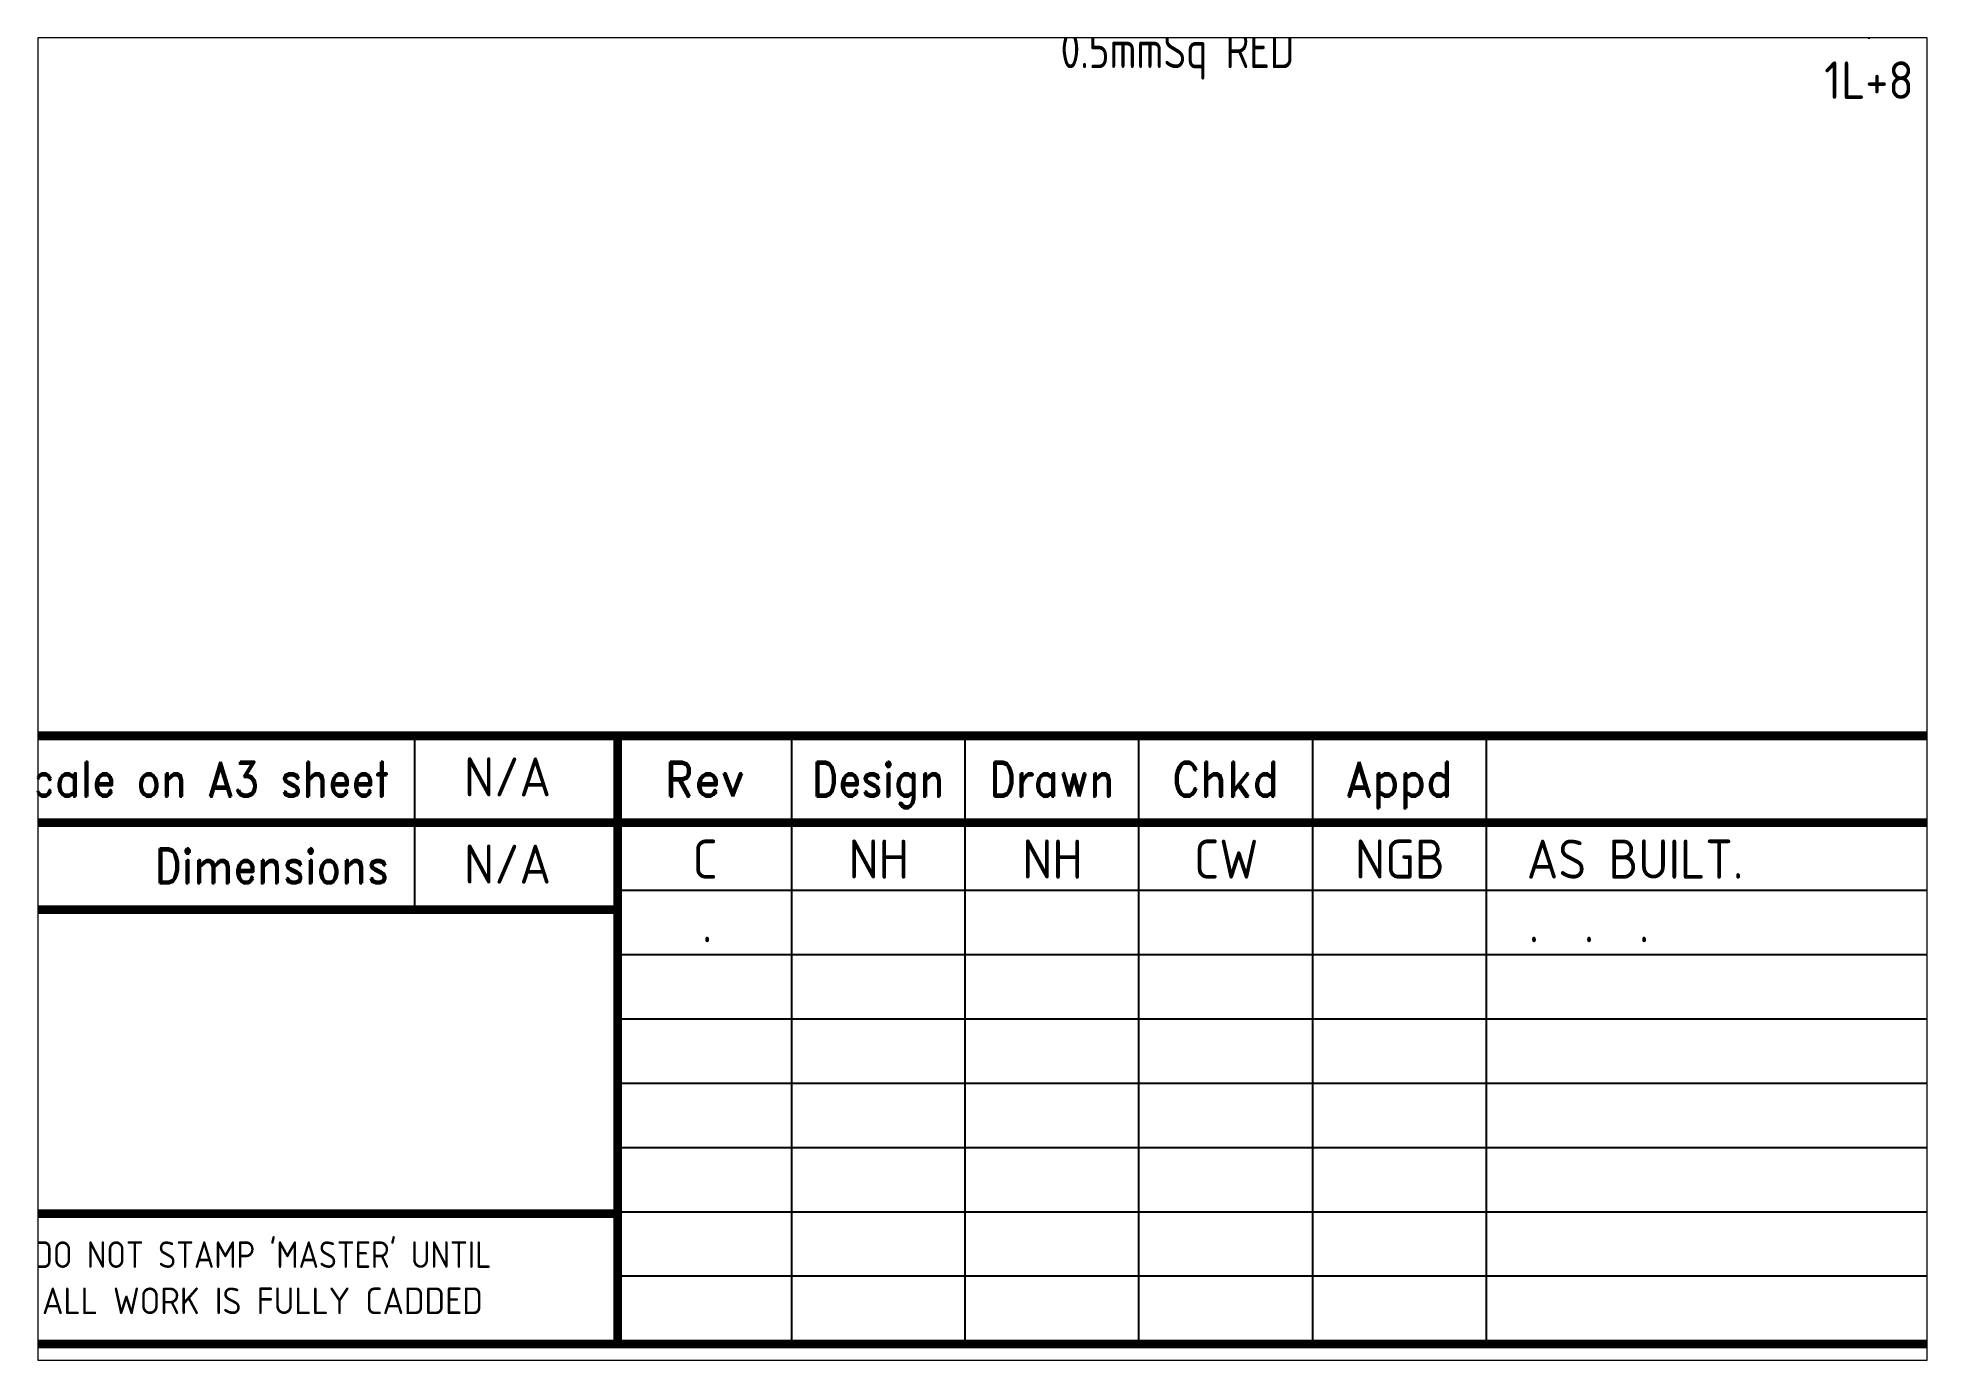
# Paper-space layout 'Layout1' of a CAD drawing. Extents: x 41 to 369, y 29 to 258.
# The model-space entities are those that its viewports show. They can reach past a viewport. Long polylines and large blocks are cut down to what shows.
import ezdxf
from ezdxf.enums import TextEntityAlignment as Align

# ---------------------------------------------------------------- set-up
doc = ezdxf.new("R2010")
doc.units = 0
doc.header["$LTSCALE"] = 0.25
doc.header["$MEASUREMENT"] = 0
for name, color, linetype in [('00-DRG_FRAME', 12, 'CONTINUOUS'), ('01-DRAW', 7, 'CONTINUOUS'), ('051-TEXT', 2, 'CONTINUOUS'), ('117', 7, 'CONTINUOUS')]:
    doc.layers.add(name, color=color, linetype=linetype)
doc.styles.add('ISO', font='iso.shx')
doc.styles.add('ROMAND', font='ROMAND')

# ---------------------------------------------------------------- blocks, each defined once
blk = doc.blocks.new('A3-REVA')
at = {"layer": '051-TEXT', "style": 'ISO'}
for tag, p in [('DESIGNED', (292.01, 31.7)), ('A', (117.73, 27.28)), ('DES', (127.73, 27.28)), ('DRN', (137.73, 27.28)), ('CHKD', (147.73, 27.28)), ('APPD', (157.73, 27.28)), ('DATE', (256, 27.28)), ('DRAWN', (291.72, 26.77)), ('CHECKED', (291.72, 21.89)), ('APPD', (291.65, 16.79)), ('DATE', (291.92, 11.96))]:
    blk.add_attdef(tag, text='', height=2.25, dxfattribs=at).set_placement(p, align=Align.CENTER)
blk.add_attdef('DESCRIPTION', (165.03, 27.28), '', height=2.25, dxfattribs=at)
blk = doc.blocks.new('A3-REVB')
at = {"layer": '051-TEXT', "style": 'ISO'}
for tag, p in [('A', (124.85, -20.36)), ('DES', (134.85, -20.36)), ('DRN', (144.85, -20.36)), ('CHKD', (154.85, -20.36)), ('APPD', (164.85, -20.36)), ('DATE', (263.12, -20.36))]:
    blk.add_attdef(tag, text='', height=2.25, dxfattribs=at).set_placement(p, align=Align.CENTER)
blk.add_attdef('DESCRIPTION', (172.15, -20.36), '', height=2.25, dxfattribs=at)
blk = doc.blocks.new('A3-CONTRACT')
at = {"layer": '051-TEXT', "color": 41, "style": 'ISO'}
for tag, height, p in [('SCALE', 2.25, (106.71, 31.82)), ('DIMS', 2.25, (106.71, 26.8)), ('CONTRACT', 4.5, (344.94, 3.1)), ('CAD-REF', 2.25, (283.73, 1.84))]:
    blk.add_attdef(tag, text='', height=height, dxfattribs=at).set_placement(p, align=Align.CENTER)
for tag, p in [('TITLE_2', (303.86, 17.28)), ('TITLE_3', (303.79, 12.78))]:
    blk.add_attdef(tag, p, '', height=2.25, dxfattribs=at)

msp = doc.modelspace()

# ---------------------------------------------------------------- linework, layer by layer
at = {"layer": '00-DRG_FRAME'}
for p, q in [((101.01, 35.5), (101.01, 25.5)), ((122.7, 35.5), (122.7, 0.5)), ((132.7, 0.5), (132.7, 35.5)), ((142.7, 0.5), (142.7, 35.5)), ((152.7, 35.5), (152.7, 0.5)), ((162.7, 35.5), (162.7, 0.5)), ((265, 26.59), (112.7, 26.59)), ((265, 22.89), (112.7, 22.89)), ((265, 19.19), (112.7, 19.19)), ((265, 15.49), (112.7, 15.49)), ((265, 11.79), (112.7, 11.79)), ((265, 8.09), (112.7, 8.09)), ((265, 4.39), (112.7, 4.39))]:
    msp.add_line(p, q, dxfattribs=at)
at = {"layer": '00-DRG_FRAME', "const_width": 0.5}
msp.add_lwpolyline([(14.5, 0.5), (404.5, 0.5), (404.5, 271.5), (14.5, 271.5)], close=True, dxfattribs=at)
for points in [[(404.5, 35.5), (14.5, 35.5)], [(112.7, 0.5), (112.7, 35.5)], [(265, 30.5), (72.5, 30.5)], [(112.7, 25.5), (72.5, 25.5)], [(112.7, 8), (72.5, 8)]]:
    msp.add_lwpolyline(points, dxfattribs=at)
at = {"layer": '117'}
msp.add_line((184.73, 98.1), (184.73, 75.61), dxfattribs=at)

# ---------------------------------------------------------------- block references
at = {"layer": '00-DRG_FRAME'}
ref = msp.add_blockref('A3-CONTRACT', (-0.35, 0.19), dxfattribs=at)
ref.add_attrib('SCALE', 'N/A', dxfattribs={"layer": '051-TEXT', "color": 41, "height": 2.25, "style": 'ISO'}).set_placement((106.36, 32.01), align=Align.CENTER)
ref.add_attrib('DIMS', 'N/A', dxfattribs={"layer": '051-TEXT', "color": 41, "height": 2.25, "style": 'ISO'}).set_placement((106.36, 26.99), align=Align.CENTER)
ref = msp.add_blockref('A3-REVA', (0, 0), dxfattribs=at)
ref.add_attrib('A', 'C', dxfattribs={"layer": '051-TEXT', "height": 2.25, "style": 'ISO'}).set_placement((117.73, 27.28), align=Align.CENTER)
ref.add_attrib('DES', 'NH', dxfattribs={"layer": '051-TEXT', "height": 2.25, "style": 'ISO'}).set_placement((127.73, 27.28), align=Align.CENTER)
ref.add_attrib('DRN', 'NH', dxfattribs={"layer": '051-TEXT', "height": 2.25, "style": 'ISO'}).set_placement((137.73, 27.28), align=Align.CENTER)
ref.add_attrib('CHKD', 'CW', dxfattribs={"layer": '051-TEXT', "height": 2.25, "style": 'ISO'}).set_placement((147.73, 27.28), align=Align.CENTER)
ref.add_attrib('APPD', 'NGB', dxfattribs={"layer": '051-TEXT', "height": 2.25, "style": 'ISO'}).set_placement((157.73, 27.28), align=Align.CENTER)
ref.add_attrib('DESCRIPTION', 'AS BUILT.', (165.03, 27.28), dxfattribs={"layer": '051-TEXT', "height": 2.25, "style": 'ISO'})
ref = msp.add_blockref('A3-REVB', (-7, 43.98), dxfattribs=at)
ref.add_attrib('A', '.', dxfattribs={"layer": '051-TEXT', "height": 2.25, "style": 'ISO'}).set_placement((117.85, 23.62), align=Align.CENTER)
ref.add_attrib('DESCRIPTION', '.  .  .', (165.15, 23.62), dxfattribs={"layer": '051-TEXT', "height": 2.25, "style": 'ISO'})

# ---------------------------------------------------------------- texts
at = {"layer": '00-DRG_FRAME', "color": 4, "style": 'ROMAND', "width": 0.87}
for s, p in [('Scale on A3 sheet', (99.54, 32)), ('Dimensions', (99.54, 27.01))]:
    msp.add_text(s, height=2, dxfattribs=at).set_placement(p, align=Align.RIGHT)
at = {"layer": '00-DRG_FRAME', "color": 4, "style": 'ROMAND'}
msp.add_text('Rev', height=2, dxfattribs=at).set_placement((117.7, 32), align=Align.CENTER)
for s, width, p in [('Design', 0.85, (127.7, 32)), ('Drawn', 0.85, (137.7, 32)), ('Chkd', 0.9, (147.7, 32)), ('Appd', 0.9, (157.7, 32))]:
    msp.add_text(s, height=2, dxfattribs=dict(at, width=width)).set_placement(p, align=Align.CENTER)
at = {"layer": '00-DRG_FRAME', "color": 3, "style": 'ISO', "width": 0.95}
msp.add_text("DO NOT STAMP 'MASTER' UNTIL", height=1.53, dxfattribs=at).set_placement((92.25, 5.79), align=Align.MIDDLE)
at = {"layer": '00-DRG_FRAME', "color": 3, "style": 'ISO'}
msp.add_text('ALL WORK IS FULLY CADDED', height=1.53, dxfattribs=at).set_placement((92.25, 2.98), align=Align.MIDDLE_CENTER)
at = {"layer": '01-DRAW', "style": 'ISO', "width": 0.85}
msp.add_text('0.5mmSq RED', height=2.16, dxfattribs=at).set_placement((144.93, 73.93), align=Align.CENTER)
at = {"layer": '01-DRAW', "style": 'ISO'}
msp.add_text('1L+8', height=2.16, dxfattribs=at).set_placement((184.73, 72.16), align=Align.CENTER)

psp = doc.layouts.get("Layout1")

# ---------------------------------------------------------------- viewports
at = {"layer": '00-DRG_FRAME'}
psp.add_viewport(center=(205.05, 143.5), size=(328.08, 229.5991), view_center_point=(133.7, 37.62), view_height=76.1155, dxfattribs=at)

doc.saveas('drawing.dxf')
